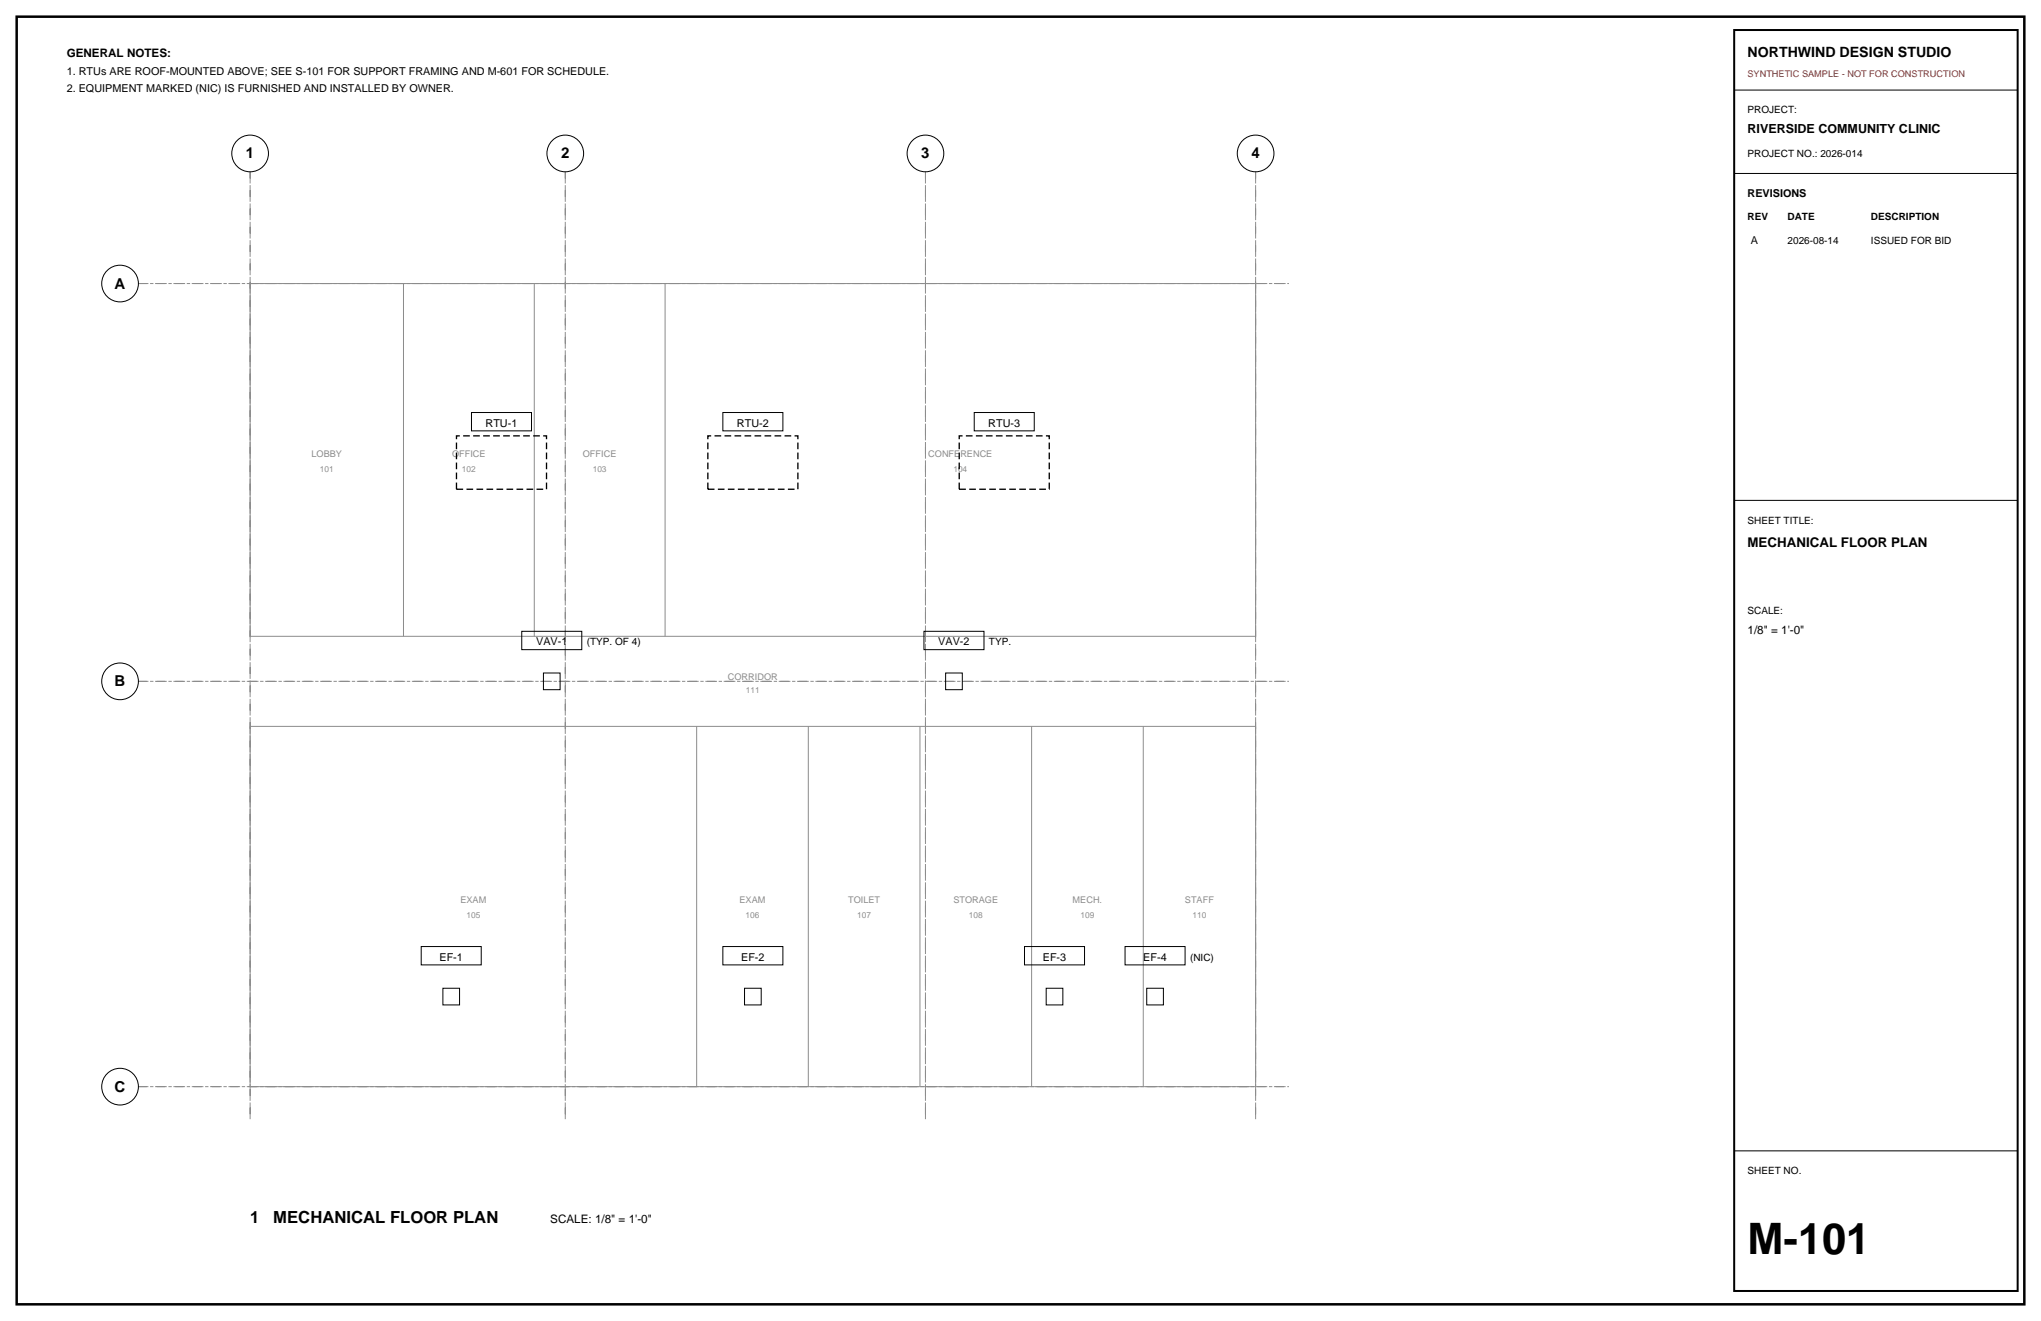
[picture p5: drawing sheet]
<svg xmlns="http://www.w3.org/2000/svg" width="432mm" height="279mm" viewBox="0 0 432 279" stroke-linecap="round" stroke-linejoin="round" font-family="sans-serif">
<defs><g id="words">
<text font-size="9.2" x="369.7" y="265.3">M-101</text>
<g font-size="3.5">
<text x="52.9" y="258.8">1</text>
<text x="57.8" y="258.8">MECHANICAL FLOOR PLAN</text>
</g>
<g font-size="3.2">
<text x="52" y="33.5">1</text>
<text x="118.7" y="33.5">2</text>
<text x="194.9" y="33.5">3</text>
<text x="264.8" y="33.5">4</text>
<text x="24.3" y="61">A</text>
<text x="24.3" y="145.2">B</text>
<text x="24.3" y="230.9">C</text>
</g>
<text font-size="3" x="369.7" y="12">NORTHWIND DESIGN STUDIO</text>
<text font-size="2.8" x="369.7" y="115.7">MECHANICAL FLOOR PLAN</text>
<text font-size="2.6" x="369.7" y="28.2">RIVERSIDE COMMUNITY CLINIC</text>
<g font-size="2.5">
<text x="14.1" y="12">GENERAL NOTES:</text>
<text x="369.7" y="134.1">1/8&quot; = 1'-0&quot;</text>
<text x="116.4" y="258.8">SCALE: 1/8&quot; = 1'-0&quot;</text>
</g>
<g font-size="2.3">
<text x="14.1" y="15.9">1. RTUs ARE ROOF-MOUNTED ABOVE; SEE S-101 FOR SUPPORT FRAMING AND M-601 FOR SCHEDULE.</text>
<text x="14.1" y="19.4">2. EQUIPMENT MARKED (NIC) IS FURNISHED AND INSTALLED BY OWNER.</text>
<text x="369.7" y="41.6">REVISIONS</text>
<text x="370.4" y="51.5">A</text>
<text x="102.7" y="90.2">RTU-1</text>
<text x="155.9" y="90.2">RTU-2</text>
<text x="209.1" y="90.2">RTU-3</text>
<text x="113.4" y="136.5">VAV-1</text>
<text x="198.5" y="136.5">VAV-2</text>
<text x="93" y="203.2">EF-1</text>
<text x="156.8" y="203.2">EF-2</text>
<text x="220.6" y="203.2">EF-3</text>
<text x="241.9" y="203.2">EF-4</text>
</g>
<g font-size="2.1">
<text x="369.7" y="24">PROJECT:</text>
<text x="369.7" y="33.2">PROJECT NO.: 2026-014</text>
<text x="369.7" y="46.6">REV</text>
<text x="378.2" y="46.6">DATE</text>
<text x="395.8" y="46.6">DESCRIPTION</text>
<text x="378.2" y="51.5">2026-08-14</text>
<text x="395.8" y="51.5">ISSUED FOR BID</text>
<text x="369.7" y="110.8">SHEET TITLE:</text>
<text x="369.7" y="129.8">SCALE:</text>
<text x="124.1" y="136.5">(TYP. OF 4)</text>
<text x="209.2" y="136.5">TYP.</text>
<text x="251.8" y="203.2">(NIC)</text>
<text x="369.7" y="248.4">SHEET NO.</text>
</g>
<text font-size="1.9" fill="#d90d0d" x="369.7" y="16.2">SYNTHETIC SAMPLE - NOT FOR CONSTRUCTION</text>
<g font-size="1.9" fill="#8c8c8c">
<text x="65.9" y="96.6">LOBBY</text>
<text x="95.6" y="96.6">OFFICE</text>
<text x="123.3" y="96.6">OFFICE</text>
<text x="196.4" y="96.6">CONFERENCE</text>
<text x="154" y="143.8">CORRIDOR</text>
<text x="97.4" y="191">EXAM</text>
<text x="156.4" y="191">EXAM</text>
<text x="179.4" y="191">TOILET</text>
<text x="201.7" y="191">STORAGE</text>
<text x="226.9" y="191">MECH.</text>
<text x="250.7" y="191">STAFF</text>
</g>
<g font-size="1.8" fill="#8c8c8c">
<text x="67.7" y="99.7">101</text>
<text x="97.7" y="99.7">102</text>
<text x="125.4" y="99.7">103</text>
<text x="201.7" y="99.7">104</text>
<text x="157.8" y="146.6">111</text>
<text x="98.7" y="194.2">105</text>
<text x="157.7" y="194.2">106</text>
<text x="181.3" y="194.2">107</text>
<text x="205" y="194.2">108</text>
<text x="228.6" y="194.2">109</text>
<text x="252.3" y="194.2">110</text>
</g>
</g></defs>
<path d="M3.5 3.5h424.8v272.4h-424.8z" fill="none" stroke="#000" stroke-width=".53"/>
<path d="M52.9 36.3v200.6zM119.6 36.3v200.6zM195.8 36.3v200.6zM265.6 36.3v200.6zM29.3 60h243.4zM29.3 144.1h243.4zM29.3 229.8h243.4z" fill="none" stroke="#8c8c8c" stroke-width=".21" stroke-dasharray="2.1 .7 .4 .7" stroke-linecap="butt"/>
<g fill="none" stroke="#000" stroke-width=".21">
<path d="M366.9 19.1h60zM366.9 36.7h60zM99.7 87.3h12.7v3.8h-12.7zM152.9 87.3h12.7v3.8h-12.7zM206.1 87.3h12.7v3.8h-12.7zM366.9 105.8h60zM110.4 133.5h12.7v3.9h-12.7zM195.5 133.5h12.7v3.9h-12.7zM115 142.3h3.5v3.6h-3.5zM200.1 142.3h3.5v3.6h-3.5zM89.1 200.2h12.7v3.9h-12.7zM93.7 209h3.5v3.5h-3.5z"/>
<path d="M152.9 200.2h12.7v3.9h-12.7zM157.5 209h3.5v3.5h-3.5zM216.7 200.2h12.7v3.9h-12.7zM221.3 209h3.6v3.5h-3.6zM238 200.2h12.7v3.9h-12.7zM242.6 209h3.5v3.5h-3.5zM366.9 243.4h60z"/>
<circle cx="52.9" cy="32.5" r="3.9"/>
<circle cx="119.6" cy="32.5" r="3.9"/>
<circle cx="195.8" cy="32.5" r="3.9"/>
<circle cx="265.6" cy="32.5" r="3.9"/>
<circle cx="25.4" cy="60" r="3.9"/>
<circle cx="25.4" cy="144.1" r="3.9"/>
<circle cx="25.4" cy="229.8" r="3.9"/>
</g>
<g fill="none" stroke="#8c8c8c" stroke-width=".21">
<path d="M52.9 60h212.7zM52.9 60v74.6zM85.4 60v74.6zM113 60v74.6zM140.7 60v74.6zM265.6 60v74.6zM52.9 134.6h212.7zM52.9 153.6v76.2zM52.9 153.6h212.7zM147.4 153.6v76.2zM171 153.6v76.2zM194.6 153.6v76.2z"/>
<path d="M218.3 153.6v76.2zM241.9 153.6v76.2zM265.6 153.6v76.2zM52.9 229.8h212.7z"/>
</g>
<path d="M96.6 92.2h19v11.3h-19zM149.8 92.2h19v11.3h-19zM202.9 92.2h19.1v11.3h-19.1z" fill="none" stroke="#000" stroke-width=".28" stroke-dasharray="1.4 .7" stroke-linecap="butt"/>
<path d="M366.9 6.4h60v266.6h-60z" fill="none" stroke="#000" stroke-width=".42"/>
<use href="#words"/>
</svg>
